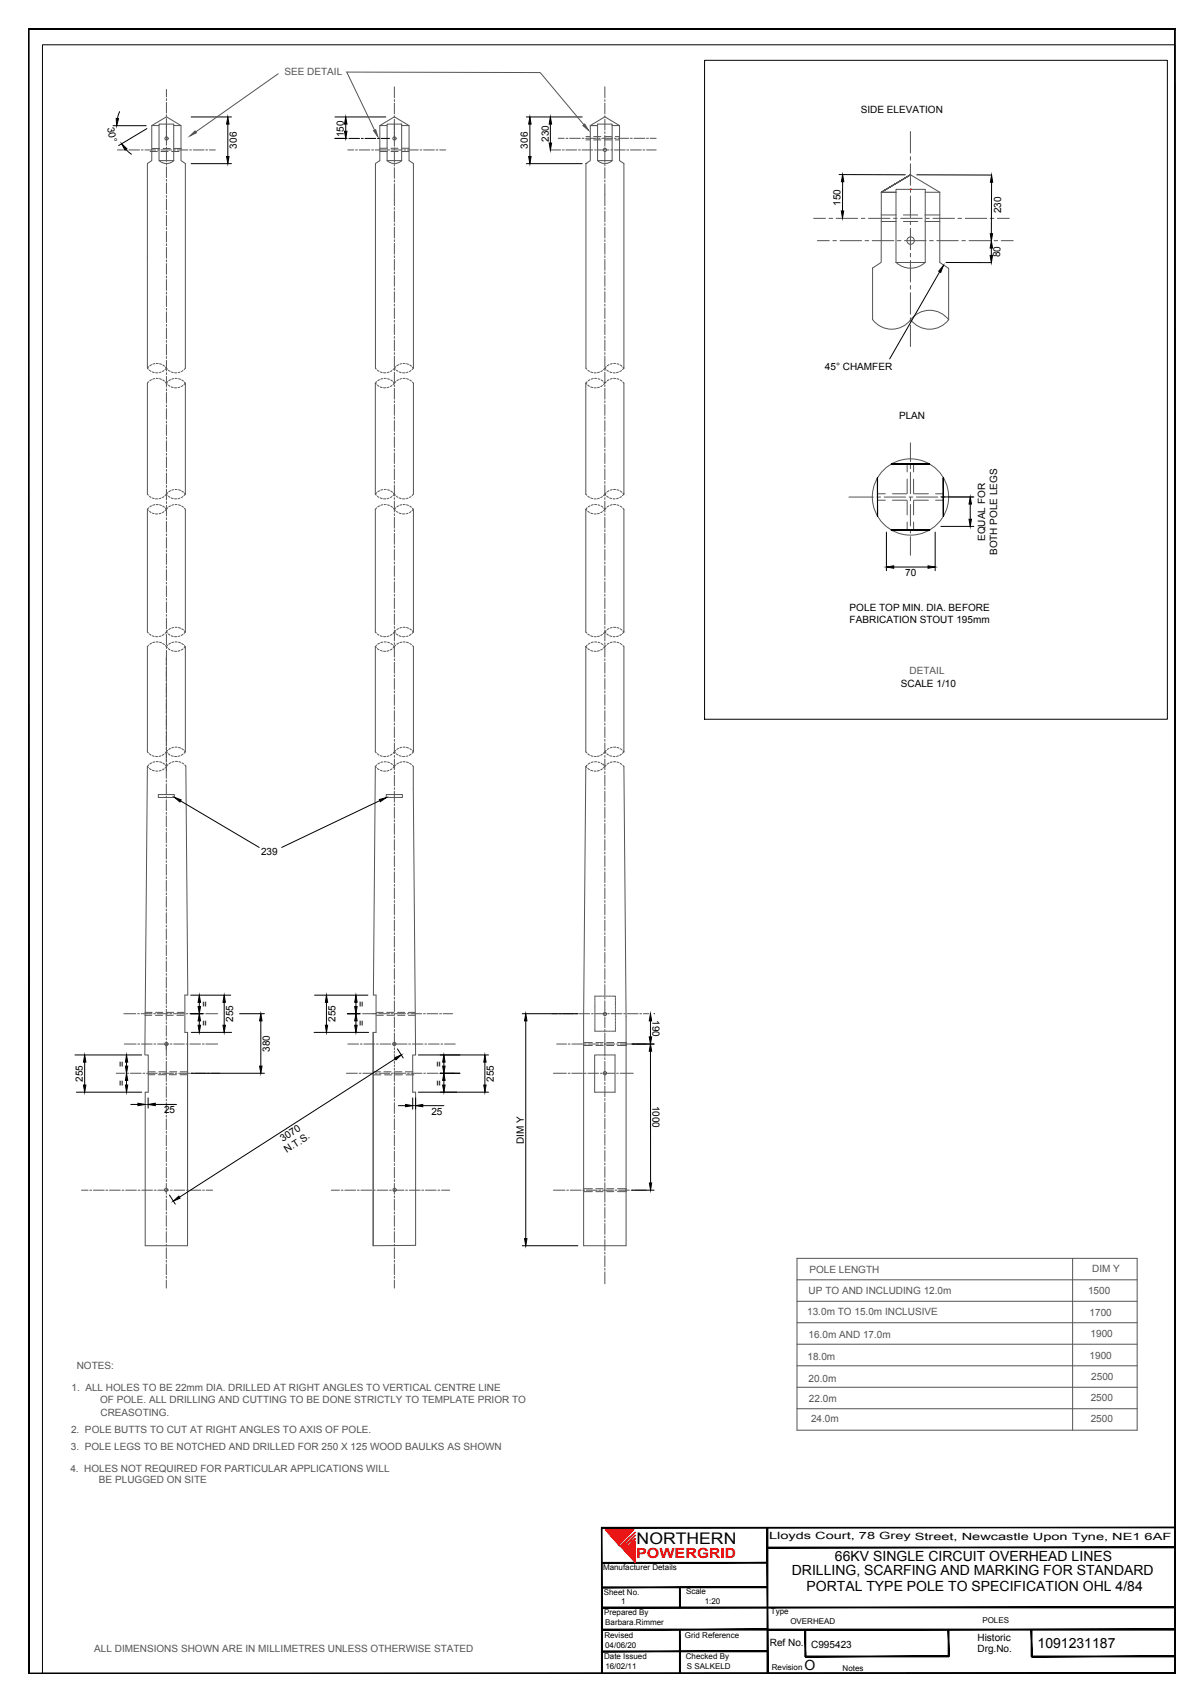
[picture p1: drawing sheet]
<svg xmlns="http://www.w3.org/2000/svg" width="420mm" height="594mm" viewBox="0 0 420 594" stroke-linecap="round" stroke-linejoin="round" font-family="sans-serif">
<defs><g id="words">
<text font-size="5.6" x="222.2" y="538.9">NORTHERN</text>
<text font-size="4.9" fill="#f00" x="222" y="543.8">POWERGRID</text>
<g font-size="4.9">
<text x="291.4" y="544.8">66KV SINGLE CIRCUIT OVERHEAD LINES</text>
<text x="276.3" y="549.7">DRILLING, SCARFING AND MARKING FOR STANDARD</text>
<text x="281.4" y="555.2">PORTAL TYPE POLE TO SPECIFICATION OHL 4/84</text>
<text x="362.1" y="575.1">1091231187</text>
<text x="280.7" y="582.9">O</text>
</g>
<g font-size="3.5" fill="#545454">
<text x="99.3" y="26">SEE DETAIL</text>
<text x="317.4" y="235.2">DETAIL</text>
<text x="282.4" y="444.3">POLE LENGTH</text>
<text x="381.1" y="444">DIM Y</text>
<text x="282.2" y="451.6">UP TO AND INCLUDING 12.0m</text>
<text x="379.7" y="451.6">1500</text>
<text x="281.7" y="459.2">13.0m TO 15.0m INCLUSIVE</text>
<text x="380.2" y="459.3">1700</text>
<text x="282.2" y="467">16.0m AND 17.0m</text>
<text x="380.6" y="466.7">1900</text>
<text x="26.8" y="477.8">NOTES:</text>
<text x="281.8" y="474.7">18.0m</text>
<text x="380.2" y="474.2">1900</text>
<text x="24.9" y="485.4">1. ALL HOLES TO BE 22mm DIA. DRILLED AT RIGHT ANGLES TO VERTICAL CENTRE LINE</text>
<text x="282.2" y="482.2">20.0m</text>
<text x="380.8" y="481.6">2500</text>
<text x="34.9" y="489.8">OF POLE. ALL DRILLING AND CUTTING TO BE DONE STRICTLY TO TEMPLATE PRIOR TO</text>
<text x="282.3" y="489.3">22.0m</text>
<text x="380.6" y="489.1">2500</text>
<text x="35.1" y="494.4">CREASOTING.</text>
<text x="283" y="496.5">24.0m</text>
<text x="380.6" y="496.2">2500</text>
<text x="24.8" y="500.2">2. POLE BUTTS TO CUT AT RIGHT ANGLES TO AXIS OF POLE.</text>
<text x="24.7" y="506.2">3. POLE LEGS TO BE NOTCHED AND DRILLED FOR 250 X 125 WOOD BAULKS AS SHOWN</text>
<text x="24.6" y="513.9">4. HOLES NOT REQUIRED FOR PARTICULAR APPLICATIONS WILL</text>
<text x="34.5" y="517.7">BE PLUGGED ON SITE</text>
<text x="32.9" y="576.6">ALL DIMENSIONS SHOWN ARE IN MILLIMETRES UNLESS OTHERWISE STATED</text>
</g>
<g font-size="3.5">
<text x="300.4" y="39.4">SIDE ELEVATION</text>
<text x="37.4" y="44.6" transform="rotate(78 37.4 44.6)">30°</text>
<text x="120" y="48" transform="rotate(-90 120 48)">150</text>
<text x="82.6" y="51.9" transform="rotate(-90 82.6 51.9)">306</text>
<text x="184.2" y="51.9" transform="rotate(-90 184.2 51.9)">306</text>
<text x="191.6" y="49.5" transform="rotate(-90 191.6 49.5)">230</text>
<text x="293.3" y="71.9" transform="rotate(-90 293.3 71.9)">150</text>
<text x="349.3" y="74.5" transform="rotate(-90 349.3 74.5)">230</text>
<text x="349.1" y="89.8" transform="rotate(-89 349.1 89.8)">80</text>
<text x="287.9" y="129.3">45° CHAMFER</text>
<text x="313.7" y="146.4">PLAN</text>
<text x="343.7" y="188.8" transform="rotate(-90 343.7 188.8)">EQUAL FOR</text>
<text x="347.9" y="193.8" transform="rotate(-90 347.9 193.8)">BOTH POLE LEGS</text>
<text x="315.9" y="201.1">70</text>
<text x="296.5" y="213.3">POLE TOP MIN. DIA. BEFORE</text>
<text x="296.5" y="217.4">FABRICATION STOUT 195mm</text>
<text x="314.4" y="239.7">SCALE 1/10</text>
<text x="91.1" y="298.3">239</text>
<text x="72.7" y="351.6" transform="rotate(-90 72.7 351.6)">=</text>
<text x="127.3" y="351.6" transform="rotate(-90 127.3 351.6)">=</text>
<text x="72.7" y="358.1" transform="rotate(-90 72.7 358.1)">=</text>
<text x="81.4" y="356.7" transform="rotate(-90 81.4 356.7)">255</text>
<text x="117.1" y="356.7" transform="rotate(-90 117.1 356.7)">255</text>
<text x="127.3" y="358.1" transform="rotate(-90 127.3 358.1)">=</text>
<text x="227.7" y="356.1" transform="rotate(90 227.7 356.1)">190</text>
<text x="94.1" y="367.1" transform="rotate(-90 94.1 367.1)">380</text>
<text x="28.9" y="377.6" transform="rotate(-90 28.9 377.6)">255</text>
<text x="43.6" y="372.5" transform="rotate(-90 43.6 372.5)">=</text>
<text x="154.3" y="372.5" transform="rotate(-90 154.3 372.5)">=</text>
<text x="172.3" y="377.6" transform="rotate(-90 172.3 377.6)">255</text>
<text x="43.6" y="378.9" transform="rotate(-90 43.6 378.9)">=</text>
<text x="154.3" y="378.9" transform="rotate(-90 154.3 378.9)">=</text>
<text x="57.2" y="388.6">25</text>
<text x="150.5" y="389.1">25</text>
<text x="227.7" y="385.9" transform="rotate(90 227.7 385.9)">1000</text>
<text x="98.7" y="398.5" transform="rotate(-33 98.7 398.5)">3070</text>
<text x="182.8" y="399.3" transform="rotate(-90 182.8 399.3)">DIM Y</text>
<text x="100.1" y="402.6" transform="rotate(-33 100.1 402.6)">N.T.S.</text>
<text x="268.4" y="537.2">Lloyds Court, 78 Grey Street, Newcastle Upon Tyne, NE1 6AF</text>
<text x="268.6" y="574.7">Ref No.</text>
<text x="283.1" y="575.1">C995423</text>
<text x="341.1" y="572.9">Historic</text>
<text x="341.1" y="576.5">Drg.No.</text>
</g>
<g font-size="2.8">
<text x="210.4" y="548">Manufacturer Details</text>
<text x="210.7" y="556.7">Sheet No.</text>
<text x="239.4" y="556.4">Scale</text>
<text x="210.8" y="563.6">Prepared By</text>
<text x="216.7" y="559.9">1</text>
<text x="246" y="559.8">1:20</text>
<text x="269" y="563.3">Type</text>
<text x="211.2" y="567.1">Barbara.Rimmer</text>
<text x="275.8" y="566.8">OVERHEAD</text>
<text x="342.8" y="566.5">POLES</text>
<text x="210.9" y="571.8">Revised</text>
<text x="211.2" y="575.1">04/06/20</text>
<text x="239" y="571.8">Grid Reference</text>
<text x="210.8" y="579.2">Date Issued</text>
<text x="239.4" y="579.1">Checked By</text>
<text x="211.2" y="582.6">16/02/11</text>
<text x="239.7" y="582.6">S SALKELD</text>
<text x="269.3" y="583.1">Revision</text>
<text x="294" y="583.1">Notes</text>
</g>
</g></defs>
<!-- layer: ONE -->
<g fill="none" stroke="#545454" stroke-width=".35">
<path d="M58.1 31.2v2.6M58.1 34.5v.6M58.1 35.7v3.8M137.6 30.3v3.8M137.6 34.8v.6M137.6 36v3.8M211.1 30.3v3.8M211.1 34.8v.6M211.1 36v3.8M41 52.3h2.1M43.7 52.3h.6M45 52.3h3.7"/>
<path d="M49.3 52.3h.7M50.6 52.3h3.7M52.4 52.9h2.5M53 43.8l5.1-3 5.1 3h-2.6v-.5h-5.1v.5zM53 43.8v12.3l-1.6 1v71.4M53.1 51.8h2.6M54.9 52.3h.7M55.5 43.8v12.3h5.1M55.5 56.1a3.7 3.7 0 0 0 5.2 0M56.2 52.9h2.5M56.2 52.3h3.7M56.9 51.8h2.5"/>
<path d="M58.1 40.1v.6M58.1 41.4v9.3M58.1 51.4v.6M58.1 52.6v3.8M58.1 57v.6M58.1 58.2v3.8M59.9 52.9h2.6M60.6 52.3h.6M60.6 43.8v12.3M60.7 51.8h2.6M61.8 52.3h3.8M63.2 43.8v12.3l1.5 1v71.4l-.3 .4"/>
<path d="M66.2 52.3h.6M67.4 52.3h3.8M71.8 52.3h.6M73.1 52.3h2M121.4 52.3h2M124.1 52.3h.6M125.3 52.3h3.8M129.7 52.3h.6M130.9 52.3h3.8M132.5 43.8l5.1-3 5.1 3h-2.5v-.5h-5.1v.5zM132.5 43.8v12.3l-1.5 1v71.4l.3 .4M132.5 51.7h2.6"/>
<path d="M132.6 52.9h2.6M135.1 56.1h5.1M135.1 43.8v12.3M135.1 56.1a3.7 3.7 0 0 0 5.1 0M135.3 52.3h.7M136.4 51.7h2.5M136.4 52.9h2.5M136.6 52.3h3.7M137.6 40.4v.6M137.6 41.6v9.4M137.6 51.6v.7M137.6 52.9v3.8"/>
<path d="M137.6 57.2v.7M137.6 58.5v3.7M140.1 51.7h2.6M140.2 52.9h2.5M140.2 43.8v12.3M141 52.3h.6M142.2 52.3h3.8M142.7 43.8v12.3l1.6 1v71.4M146.6 52.3h.6M147.8 52.3h3.8M152.2 52.3h.6M153.5 52.3h2"/>
<path d="M192.3 52.3h3.3M194.8 48.3h2.1M196.3 52.3h.6M197.5 52.3h3.8M197.5 48.3h.7M198.8 48.3h3.7M201.9 52.3h.6M203.1 52.3h3.8M203.2 48.3h.6M204.4 48.3h3.8M204.5 48.8h1.5M204.5 47.7h1.5"/>
<path d="M207.2 48.8h2.5M207.2 47.7h2.5M207.5 52.3h.6M208.5 43.8v12.3M208.5 56.1a3.7 3.7 0 0 0 5.1 0M208.7 52.3h3.8M208.8 48.3h.6M210 48.3h3.8M210.9 48.8h2.5M210.9 47.7h2.5M211.1 40.8l5.1 3h-2.6M211.1 40.4v.6"/>
<path d="M211.1 41.6v3.8M211.1 46v.6M211.1 47.3v3.7M211.1 51.6v.7M211.1 52.9v3.7M211.1 57.2v.7M211.1 58.5v3.7M213.1 52.3h.6M213.6 43.8v-.5h-5.1v.5h-2.5v12.3l-1.5 1v71.4l.3 .4M213.6 43.8v12.3h-5.1M214.4 52.3h3.7M214.4 48.3h.6"/>
<path d="M214.7 48.8h1.5M214.7 47.7h1.5M215.6 48.3h3.8M216.2 43.8v12.3l1.5 1v71.4M218.7 52.3h.7M220 52.3h3.8M220 48.3h.6M221.3 48.3h3.7M224.4 52.3h.6M225.6 52.3h3.4M225.6 48.3h.7M226.9 48.3h2.1"/>
<path d="M317.7 45.9v7.5M317.7 54.7v1.2M317.7 57.2v7.5M58.1 62.6v.6M58.1 63.9v3.7M58.1 68.3v.5M58.1 69.5v3.8M58.1 73.8v.7M58.1 75.1v3.8M58.1 79.5v.6M137.6 62.9v.6M137.6 64.1v7.7"/>
<path d="M137.6 72.4v.7M137.6 73.7v3.7M137.6 78.1v.6M137.6 79.3v3.8M211.1 62.9v.6M211.1 64.1v7.7M211.1 72.4v.7M211.1 73.7v3.7M211.1 78.1v.6M211.1 79.3v3.8M283.9 76.2h4.2M289.3 76.2h1.3"/>
<path d="M291.8 76.2h7.5M300.6 76.2h1.2M303.1 76.2h7.5M307.5 77.3h5.3M307.5 75h5.3M311.8 76.2h1.3M312.7 67.1v-1h10.2v1h5.1M312.7 67.1h-5.1l-.1 24.5-3.1 2M312.7 67.1v24.5M314.3 76.2h7.5M315.3 77.3h5M315.3 75h5"/>
<path d="M317.7 65.9v1.3M317.7 68.4v7.5M317.7 77.2v1.2M317.7 79.7v7.5M317.8 61l10.2 6.1M322.7 77.3h5.3M322.7 75h5.3M322.9 67.1v24.5M323.1 76.2h1.2M325.6 76.2h7.5M328 67.1v24.5l3 2.1v17.9M334.3 76.2h1.3"/>
<path d="M336.8 76.2h7.5M345.6 76.2h1.2M348.1 76.2h4.1M58.1 80.7v3.8M58.1 85.1v.6M58.1 86.4v3.7M58.1 90.7v.7M58.1 92v3.7M58.1 96.4v.6M58.1 97.6v3.8M137.6 83.7v.6M137.6 84.9v3.8"/>
<path d="M137.6 89.3v.6M137.6 90.6v3.7M137.6 94.9v.7M137.6 96.2v3.7M211.1 83.7v.6M211.1 84.9v3.8M211.1 89.3v.6M211.1 90.6v3.7M211.1 94.9v.7M211.1 96.2v3.7M285.2 84h4.2M290.7 84h1.2"/>
<path d="M293.2 84h7.5M301.9 84h1.2M304.4 84h7.5M304.5 93.7v17.9M312.7 91.6h10.2M312.7 91.6a7.4 7.4 0 0 0 10.2 0M313.1 84h1.3M315.6 84h7.6M317.7 88.4v1.3M317.7 90.9v7.5M317.7 99.7v1.2M324.4 84h1.3"/>
<path d="M326.9 84h7.5M335.7 84h1.2M338.2 84h7.5M346.9 84h1.2M349.4 84h4.2M58.1 102v.6M58.1 103.2v3.8M58.1 107.6v.6M58.1 108.9v3.7M58.1 113.3v.5M58.1 114.5v3.8M58.1 118.8v.7"/>
<path d="M137.6 100.6v.6M137.6 101.8v3.8M137.6 106.2v.6M137.6 107.5v3.7M137.6 111.8v.7M137.6 113.1v3.7M137.6 117.4v.7M137.6 118.7v3.7M211.1 100.6v.6M211.1 101.8v3.8M211.1 106.2v.6M211.1 107.5v3.7"/>
<path d="M211.1 111.8v.7M211.1 113.1v3.7M211.1 117.4v.7M211.1 118.7v3.7M304.6 111.6a8.3 8.3 0 0 0 13.2 0M317.7 102.2v7.5M317.7 110.9v1.3M317.7 113.4v7.6M317.8 111.6a8.3 8.3 0 0 1 13.2 0M317.8 111.6a8.3 8.3 0 0 0 13.2 0M51.7 133.4l-.3 .3v38.8l.4 .4M51.8 128.2l-.4 .3 .4 .4"/>
<path d="M51.9 128h.1M51.9 133.2v.1M52.1 129.2l.1 .1M52.3 129.3l.4 .3M52.7 132.6l-.4 .3M52.7 127.4l-.4 .3M52.8 132.6h.1M52.9 127.3l-.1 .1M53.2 129.9h.1M53.3 129.9l.5 .2M53.8 127l-.5 .1M53.8 132.2l-.5 .1"/>
<path d="M53.9 126.9h.1M53.9 132.1h.1M54.3 130.1h.1M54.5 126.9h.5M54.5 132.1h.5M54.5 130.1h.5M55.1 132.1h.1M55.2 126.9h.1M55.5 130.1h.1M55.7 127l.5 .1M55.7 132.2l.5 .1M56.2 129.9l-.5 .1"/>
<path d="M56.3 127.1v.1M56.3 132.4h.1M56.6 129.7h.1M56.8 132.6l.4 .3M56.8 127.4l.4 .3M57.2 129.3l-.4 .3M57.3 127.8h.1M57.3 133h.1M57.7 129h-.1M57.7 128.2l.4 .3M57.7 133.4l.3 .3M58 133.7l.4 .4"/>
<path d="M58.1 120.1v3.8M58.1 124.5v.6M58.1 125.7v3.8M58.1 130.1v.6M58.1 131.4v3.7M58.1 135.7v.7M58.1 137v3.7M58.1 128.5l.3 .4M58.1 128.5l-.4 .4M58.4 133.4l-.4 .3M58.5 133.2v.1M58.8 129.2v.1"/>
<path d="M58.8 134.4v.1M58.9 129.3l.5 .3M58.9 134.5l.4 .3M59.3 132.6l-.4 .3M59.4 132.6h.1M59.8 129.9h.1M59.8 135.1h.1M59.9 135.1l.6 .2M60 129.9l.5 .2M60.4 132.2l-.5 .1M60.6 132.1h.1M60.9 135.4h.1"/>
<path d="M61 130.1h.1M61.1 130.1h.5M61.1 135.4h.5M61.1 132.1h.5M61.8 132.1h.1M62.1 135.3h.1M62.2 130.1h-.1M62.3 132.2l.5 .1M62.8 135.1l-.5 .2M62.8 129.9l-.5 .1M62.9 132.4h.1M63.2 129.7h.1"/>
<path d="M63.3 134.9h-.1M63.4 132.6l.4 .3M63.8 129.3l-.3 .3M63.8 134.5l-.4 .3M64 133h.1M64.3 129h.1M64.3 134.2l-.1 .1M64.3 133.4l.4 .3-.4 .4M64.7 133.7v38.8M131 133.7v38.8M131 133.7l.3 .4M131.3 133.4l-.3 .3"/>
<path d="M131.4 133.2v.1M131.7 129.2v.1M131.7 134.4v.1M131.8 134.5l.4 .3M131.9 129.3l.4 .3M132.2 132.6l-.4 .3M132.4 132.6h.1M132.7 129.9h.1M132.7 135.1h.1M132.9 135.1l.5 .2M132.9 129.9l.5 .2M133.3 132.2l-.4 .1"/>
<path d="M133.5 132.1h.1M133.9 130.1h.1M133.9 135.4h.1M134.1 130.1h.5M134.1 135.4h.5M134.1 132.1h.4M134.7 132.1h.1M135 135.3h.1M135.1 130.1h.1M135.3 132.2l.4 .1M135.7 135.1l-.4 .2M135.8 129.9l-.5 .1"/>
<path d="M135.8 132.4h.1M136.2 129.7h.1M136.2 134.9h.1M136.4 132.6l.4 .3M136.8 129.3l-.4 .3M136.8 134.5l-.4 .3M136.9 133h.1M137.2 129h.1M137.2 134.2v.1M137.3 133.4l.3 .3-.3 .4M137.6 123.1v.6M137.6 124.3v3.8"/>
<path d="M137.6 128.7v.6M137.6 129.9v3.8l.4-.3M137.6 134.3v.6M137.6 135.6v3.7M137.6 139.9v.7M137.6 128.5l-.3 .4M138 128.2l-.4 .3 .4 .4M138.1 128h-.1M138.1 133.2l-.1 .1M138.3 129.2l.1 .1M138.5 129.3l.4 .3M138.9 127.4l-.4 .3"/>
<path d="M138.9 132.6l-.4 .3M139 132.6h.1M139.1 127.3l-.1 .1M139.4 129.9h.1M139.5 129.9l.5 .2M140 127l-.5 .1M140 132.2l-.5 .1M140.1 132.1h.1M140.2 126.9h.1M140.5 130.1h.1M140.7 132.1h.5M140.7 126.9h.5"/>
<path d="M140.7 130.1h.5M141.4 126.9h.1M141.4 132.1h.1M141.7 130.1h.1M141.9 132.2l.5 .1M141.9 127l.5 .1M142.4 129.9l-.5 .1M142.5 127.1v.1M142.5 132.4h.1M142.8 129.7h.1M143 127.4l.4 .3M143 132.6l.4 .3"/>
<path d="M143.4 129.3l-.4 .3M143.5 133h.1M143.6 127.8h.1M143.8 129h.1M143.9 133.4l.4 .3v38.8l-.4 .4M143.9 128.2l.4 .3M144.3 128.5l-.4 .4M204.4 133.7v38.8l.4 .4M204.4 133.7l.4 .4M204.8 133.4l-.4 .3M204.9 133.2v.1M205.1 129.2l.1 .1"/>
<path d="M205.1 134.4l.1 .1M205.3 134.5l.4 .3M205.3 129.3l.4 .3M205.7 132.6l-.4 .3M205.8 132.6h.1M206.2 129.9h.1M206.2 135.1h.1M206.3 129.9l.5 .2M206.3 135.1l.5 .2M206.8 132.2l-.5 .1M207 132.1h.1M207.3 130.1h.1"/>
<path d="M207.3 135.4h.1M207.5 130.1h.5M207.5 135.4h.5M207.5 132.1h.5M208.2 132.1h.1M208.5 135.3h.1M208.6 130.1h-.1M208.7 132.2l.5 .1M209.2 135.1l-.5 .2M209.2 129.9l-.5 .1M209.3 132.4h.1M209.6 129.7h.1"/>
<path d="M209.7 134.9h-.1M209.8 132.6l.4 .3M210.2 129.3l-.4 .3M210.2 134.5l-.4 .3M210.4 133h.1M210.7 129h-.1M210.7 134.2l-.1 .1M210.7 133.4l.4 .3-.4 .4M211.1 123.1v.6M211.1 124.3v3.8M211.1 128.7v.6M211.1 129.9v3.8l.3-.3"/>
<path d="M211.1 134.3v.6M211.1 135.6v3.7M211.1 139.9v.7M211.1 128.5l-.3 .4M211.4 128.2l-.3 .3 .3 .4M211.5 128h.1M211.5 133.2v.1M211.8 129.2v.1M211.9 129.3l.4 .3M212.3 127.4l-.4 .3M212.3 132.6l-.4 .3M212.5 132.6h.1"/>
<path d="M212.5 127.3v.1M212.8 129.9h.1M213 129.9l.4 .2M213.4 127l-.4 .1M213.4 132.2l-.4 .1M213.6 132.1h.1M213.6 126.9h.1M214 130.1h.1M214.1 132.1h.5M214.2 126.9h.4M214.2 130.1h.5M214.8 132.1h.1"/>
<path d="M214.8 126.9h.1M215.2 130.1h-.1M215.3 132.2l.5 .1M215.3 127l.5 .1M215.8 129.9l-.5 .1M215.9 127.1l.1 .1M215.9 132.4h.1M216.3 129.7h.1M216.5 127.4l.4 .3M216.5 132.6l.3 .3M216.9 129.3l-.4 .3M217 127.8h.1"/>
<path d="M217 133h.1M217.3 129h.1M217.4 133.4l.3 .3v38.8M217.4 128.2l.3 .3M217.7 128.5l-.3 .4M58.1 141.4v.6M58.1 142.6v3.8M58.1 147v.6M58.1 148.2v3.8M58.1 152.6v.7M58.1 153.9v3.7M58.1 158.3v.5"/>
<path d="M58.1 159.5v3.8M137.6 141.2v3.8M137.6 145.6v.6M137.6 146.8v3.8M137.6 151.2v.6M137.6 152.5v3.7M137.6 156.8v.7M137.6 158.1v3.7M211.1 141.2v3.8M211.1 145.6v.6M211.1 146.8v3.8M211.1 151.2v.6"/>
<path d="M211.1 152.5v3.7M211.1 156.8v.7M211.1 158.1v3.7M51.4 177.8v42.8l.4 .4M51.4 177.8l.4 .3M51.7 177.4l-.3 .4M51.9 177.3h.1M52.1 173.2h.1M52.1 178.4l.1 .1M52.3 173.3l.4 .3M52.3 178.6l.4 .3M52.7 176.7l-.4 .2"/>
<path d="M52.8 176.6h.1M53.1 173.8h.1M53.1 179.1h.1M53.3 173.9l.5 .1M53.3 179.2l.5 .1M53.8 176.2l-.5 .2M53.9 176.2h.1M54.3 174.1h.1M54.3 179.4h.1M54.5 174.1h.5M54.5 179.4h.5M54.5 176.1h.5"/>
<path d="M55.1 176.1h.1M55.5 174.1h.1M55.5 179.3h.1M55.7 176.2l.5 .2M56.2 173.9l-.5 .1M56.2 179.2l-.5 .1M56.3 176.4h.1M56.6 173.7h.1M56.7 178.9l-.1 .1M56.8 176.7l.4 .2M57.2 173.3l-.4 .3M57.2 178.6l-.4 .3"/>
<path d="M57.3 177l.1 .1M57.6 172.9v.1M57.6 178.2v.1M57.7 177.4l.3 .4-.3 .3M58 172.5l-.3 .4M58.1 163.9v.6M58.1 165.1v3.8M58.1 169.5v.6M58.1 170.7v3.8M58.1 175.1v.6M58.1 176.4v3.7M58.4 172.1l-.4 .4 .4 .4"/>
<path d="M58.4 177.4l-.4 .4M58.5 172h.1M58.5 177.3h.1M58.8 173.2h.1M58.9 173.3l.4 .3M59.3 171.4l-.4 .3M59.3 176.7l-.4 .2M59.4 176.6h.1M59.5 171.3h-.1M59.8 173.8h.1M59.9 173.9l.6 .1M60.4 171l-.5 .1"/>
<path d="M60.4 176.2l-.5 .2M60.6 170.9h.1M60.6 176.2h.1M60.9 174.1h.1M61.1 170.9h.5M61.1 174.1h.5M61.1 176.1h.5M61.8 170.9h.1M61.8 176.1h.1M62.1 174.1h.1M62.3 171l.5 .1M62.3 176.2l.5 .2"/>
<path d="M62.8 173.9l-.5 .1M62.9 171.1l.1 .1M62.9 176.4h.1M63.2 173.7h.1M63.4 171.4l.4 .3M63.4 176.7l.4 .2M63.8 173.3l-.4 .3M64 171.8h.1M64 177v.1M64.3 172.9l-.1 .1M64.3 177.4l.4 .4v42.8M64.3 172.1l.4 .4"/>
<path d="M64.7 172.5l-.4 .4M131.3 172.1l-.3 .4 .3 .4M131.3 177.4l-.3 .4v42.8l.3 .4M131.4 172h.1M131.4 177.3h.1M131.7 173.2h.1M131.8 173.3l.4 .3M132.2 171.4l-.4 .3M132.2 176.7l-.4 .2M132.4 176.6h.1M132.4 171.3h.1M132.7 173.8h.1"/>
<path d="M132.9 173.9l.5 .1M133.3 171l-.4 .1M133.3 176.2l-.4 .2M133.5 170.9h.1M133.5 176.2h.1M133.9 174.1h.1M134.1 170.9h.4M134.1 174.1h.5M134.1 176.1h.4M134.7 170.9h.1M134.7 176.1h.1M135 174.1h.1"/>
<path d="M135.3 171l.4 .1M135.3 176.2l.4 .2M135.7 173.9l-.4 .1M135.8 176.4h.1M135.8 171.1l.1 .1M136.2 173.7h.1M136.4 171.4l.4 .3M136.4 176.7l.4 .2M136.8 173.3l-.4 .3M136.9 171.8h.1M136.9 177v.1M137.2 172.9v.1"/>
<path d="M137.3 172.1l.3 .4M137.3 177.4l.3 .4M137.6 162.4v.7M137.6 163.7v3.7M137.6 168.1v.6M137.6 169.3v3.8M137.6 173.7v.6M137.6 174.9v3.8M137.6 179.3v.6M137.6 172.5l.4 .4M137.6 172.5l-.3 .4M137.6 177.8l.4 .3"/>
<path d="M138 177.4l-.4 .4M138.1 177.3h-.1M138.3 173.2h.1M138.3 178.4v.1M138.5 173.3l.4 .3M138.5 178.6l.4 .3M138.9 176.7l-.4 .2M139 176.6h.1M139.3 173.8h.1M139.3 179.1h.1M139.5 173.9l.5 .1M139.5 179.2l.5 .1"/>
<path d="M140 176.2l-.5 .2M140.1 176.2h.1M140.5 174.1h.1M140.5 179.4h.1M140.7 174.1h.5M140.7 179.4h.5M140.7 176.1h.5M141.4 176.1h.1M141.7 174.1h.1M141.7 179.3h.1M141.9 176.2l.5 .2M142.4 173.9l-.5 .1"/>
<path d="M142.4 179.2l-.5 .1M142.5 176.4h.1M142.8 173.7h.1M142.9 178.9l-.1 .1M143 176.7l.4 .2M143.4 173.3l-.4 .3M143.4 178.6l-.4 .3M143.5 177l.1 .1M143.8 172.9v.1M143.8 178.2v.1M143.9 177.4l.4 .4-.4 .3M144.3 177.8v42.8"/>
<path d="M204.4 177.8v42.8l.4 .4M204.4 177.8l.4 .3M204.8 177.4l-.4 .4M204.9 177.3h.1M205.1 173.2h.1M205.1 178.4l.1 .1M205.3 173.3l.4 .3M205.3 178.6l.4 .3M205.7 176.7l-.4 .2M205.8 176.6h.1M206.2 173.8h.1M206.2 179.1h.1"/>
<path d="M206.3 173.9l.5 .1M206.3 179.2l.5 .1M206.8 176.2l-.5 .2M207 176.2h.1M207.3 174.1h.1M207.3 179.4h.1M207.5 174.1h.5M207.5 179.4h.5M207.5 176.1h.5M208.2 176.1h.1M208.5 174.1h.1M208.5 179.3h.1"/>
<path d="M208.7 176.2l.5 .2M209.2 173.9l-.5 .1M209.2 179.2l-.5 .1M209.3 176.4h.1M209.6 173.7h.1M209.7 178.9l-.1 .1M209.8 176.7l.4 .2M210.2 173.3l-.4 .3M210.2 178.6l-.4 .3M210.4 177v.1M210.7 172.9l-.1 .1M210.7 178.2l-.1 .1"/>
<path d="M210.7 177.4l.4 .4-.4 .3M211.1 162.4v.7M211.1 163.7v3.7M211.1 168.1v.6M211.1 169.3v3.8M211.1 173.7v.6M211.1 174.9v3.8M211.1 179.3v.6M211.1 172.5l-.4 .4M211.4 172.1l-.3 .4 .3 .4M211.4 177.4l-.3 .4M211.5 172h.1"/>
<path d="M211.5 177.3h.1M211.8 173.2h.1M211.9 173.3l.4 .3M212.3 171.4l-.4 .3M212.3 176.7l-.4 .2M212.5 176.6h.1M212.5 171.3h.1M212.8 173.8h.1M213 173.9l.4 .1M213.4 171l-.4 .1M213.4 176.2l-.4 .2M213.6 170.9h.1"/>
<path d="M213.6 176.2h.1M214 174.1h.1M214.1 170.9h.5M214.1 174.1h.5M214.1 176.1h.5M214.8 170.9h.1M214.8 176.1h.1M215.1 174.1h.1M215.3 171l.5 .1M215.3 176.2l.5 .2M215.8 173.9l-.5 .1M215.9 176.4h.1"/>
<path d="M215.9 171.1l.1 .1M216.3 173.7h.1M216.5 171.4l.3 .3M216.5 176.7l.3 .2M216.9 173.3l-.4 .3M217 171.8h.1M217 177v.1M217.3 172.9v.1M217.4 177.4l.3 .4v42.8M217.4 172.1l.3 .4M217.7 172.5l-.3 .4M306.2 174.6h2.7"/>
<path d="M306.2 172.4h2.7M311.4 174.6h5M311.4 172.4h5M316.6 161.9v2.8M316.6 167.2v5M316.6 174.7v5M318.8 161.9v2.8M318.8 167.2v5M318.8 174.7v5M318.9 174.6h5.1M318.9 172.4h5.1M326.5 174.6h2.7"/>
<path d="M326.5 172.4h2.7M58.1 180.7v.7M58.1 182v3.7M58.1 186.4v.6M58.1 187.6v3.8M58.1 192v.6M58.1 193.2v3.8M58.1 197.6v.7M58.1 198.9v3.7M137.6 180.6v3.7M137.6 184.9v.7M137.6 186.2v3.8"/>
<path d="M137.6 190.6v.6M137.6 191.8v3.8M137.6 196.2v.6M137.6 197.5v3.7M211.1 180.6v3.7M211.1 184.9v.7M211.1 186.2v3.8M211.1 190.6v.6M211.1 191.8v3.8M211.1 196.2v.6M211.1 197.5v3.7M316.6 182.2v2.8"/>
<path d="M318.8 182.2v2.8M58.1 203.3v.5M58.1 204.5v3.8M58.1 208.9v.6M58.1 210.1v3.8M58.1 214.5v.6M58.1 215.7v3.8M59.3 219.5l-.4 .3M59.4 219.4h.1M60.4 219l-.5 .2M60.6 219h.1M61.1 219h.5"/>
<path d="M61.8 219h.1M62.3 219l.5 .2M62.9 219.3h.1M63.4 219.5l.4 .3M64 219.9h.1M137.6 201.8v.7M137.6 203.1v3.7M137.6 207.4v.7M137.6 208.7v3.7M137.6 213.1v.6M137.6 214.3v3.8M137.6 218.7v.6"/>
<path d="M137.6 219.9v3.8M138.9 219.5l-.4 .3M139 219.4h.1M140 219l-.5 .2M140.1 219h.1M140.7 219h.5M141.4 219h.1M141.9 219l.5 .2M142.5 219.3h.1M143 219.5l.4 .3M143.5 219.9h.1M211.1 201.8v.7"/>
<path d="M211.1 203.1v3.7M211.1 207.4v.7M211.1 208.7v3.7M211.1 213.1v.6M211.1 214.3v3.8M211.1 218.7v.6M211.1 219.9v3.8M212.3 219.5l-.4 .3M212.5 219.4h.1M213.4 219l-.4 .2M213.6 219h.1M214.1 219h.5"/>
<path d="M214.8 219h.1M215.3 219l.5 .2M215.9 219.3h.1M216.5 219.5l.3 .3M217 219.9h.1M51.7 225.4l-.3 .3v36.7l.4 .4M51.9 225.2h.1M52.1 221.3h.1M52.3 221.4l.4 .3M52.7 224.6l-.4 .3M52.9 224.5l-.1 .1M53.1 221.9l.1 .1"/>
<path d="M53.3 222l.5 .1M53.8 224.2l-.5 .1M53.9 224.1h.1M54.3 222.2h.1M54.5 222.2h.5M54.5 224.1h.5M55.1 224.1h.1M55.5 222.2h.1M55.7 224.2l.5 .1M56.2 222l-.5 .1M56.3 224.3v.1M56.7 221.8h-.1"/>
<path d="M56.8 224.6l.4 .3M57.2 221.4l-.4 .3M57.3 225h.1M57.6 221.1h.1M57.7 225.4l.3 .3M58 229.5v2.8M58 232.9v.7M58 234.2v3.7M58 238.6v.6M58 239.8v3.8M58 220.6l-.3 .4M58 225.7l.4 .4"/>
<path d="M58.1 220.1v.6M58.1 221.4v3.7M58.1 225.7v.7M58.1 227v3.7M58.1 231.4v.6M58.1 232.6v3.8M58.1 237v.6M58.1 238.3v3.7M58.4 220.2l-.4 .4 .4 .4M58.4 225.4l-.4 .3M58.5 220.1h.1M58.5 225.2h.1"/>
<path d="M58.8 221.3h.1M58.8 226.4v.1M58.9 221.4l.4 .3M58.9 226.5l.4 .3M59.3 224.6l-.4 .3M59.5 224.5l-.1 .1M59.8 221.9v.1M59.8 227h.1M59.9 222l.6 .1M59.9 227.1l.6 .2M60.4 224.2l-.5 .1M60.6 224.1h.1"/>
<path d="M60.9 222.2h.1M60.9 227.3h.1M61.1 222.2h.5M61.1 227.3h.5M61.1 224.1h.5M61.8 224.1h.1M62.1 222.2h.1M62.2 227.3h-.1M62.3 224.2l.5 .1M62.8 222l-.5 .1M62.8 227.1l-.5 .1M62.9 224.3l.1 .1"/>
<path d="M63.2 226.9h.1M63.3 221.8h-.1M63.4 224.6l.4 .3M63.8 221.4l-.4 .3M63.8 226.5l-.4 .3M64 225h.1M64.3 221.1h-.1M64.3 226.2h-.1M64.3 225.4l.4 .3-.4 .4M64.3 220.2l.4 .4M64.7 225.7v36.7M64.7 220.6l-.4 .4"/>
<path d="M131 225.7v36.7l.3 .4M131 225.7l.3 .4M131.3 225.4l-.3 .3M131.4 225.2h.1M131.7 221.3h.1M131.7 226.4v.1M131.8 221.4l.4 .3M131.8 226.5l.4 .3M132.2 224.6l-.4 .3M132.4 224.5v.1M132.7 227h.1M132.7 221.9l.1 .1"/>
<path d="M132.9 222l.5 .1M132.9 227.1l.5 .2M133.3 224.2l-.4 .1M133.5 224.1h.1M133.9 222.2h.1M133.9 227.3h.1M134.1 222.2h.5M134.1 227.3h.5M134.1 224.1h.4M134.7 224.1h.1M135 222.2h.1M135.1 227.3h-.1"/>
<path d="M135.3 224.2l.4 .1M135.7 222l-.4 .1M135.7 227.1l-.4 .1M135.8 224.3l.1 .1M136.2 226.9h.1M136.2 221.8h.1M136.4 224.6l.4 .3M136.8 221.4l-.4 .3M136.8 226.5l-.4 .3M136.9 225h.1M137.2 221.1h.1M137.2 226.2h.1"/>
<path d="M137.3 225.4l.3 .3-.3 .4M137.6 224.3v.6M137.6 225.6v3.7M137.6 230v.6M137.6 231.2v3.8M137.6 235.6v.6M137.6 236.8v3.8M137.6 220.6l-.3 .4M138 220.2l-.4 .4 .4 .4M138 225.4l-.4 .3M138.1 220.1h-.1M138.1 225.2h-.1"/>
<path d="M138.3 221.3h.1M138.5 221.4l.4 .3M138.9 224.6l-.4 .3M139.1 224.5l-.1 .1M139.3 221.9l.1 .1M139.5 222l.5 .1M140 224.2l-.5 .1M140.1 224.1h.1M140.5 222.2h.1M140.7 222.2h.5M140.7 224.1h.5M141.4 224.1h.1"/>
<path d="M141.7 222.2h.1M141.9 224.2l.5 .1M142.4 222l-.5 .1M142.5 224.3v.1M142.9 221.8h-.1M143 224.6l.4 .3M143.4 221.4l-.4 .3M143.5 225h.1M143.8 221.1h.1M143.9 225.4l.4 .3v36.7M143.9 220.2l.4 .4M144.3 220.6l-.4 .4"/>
<path d="M204.4 225.7v36.7l.4 .4M204.4 225.7l.4 .4M204.8 225.4l-.4 .3M204.9 225.2h.1M205.1 221.3h.1M205.1 226.4l.1 .1M205.3 221.4l.4 .3M205.3 226.5l.4 .3M205.7 224.6l-.4 .3M205.9 224.5l-.1 .1M206.2 227h.1M206.2 221.9v.1"/>
<path d="M206.3 222l.5 .1M206.3 227.1l.5 .2M206.8 224.2l-.5 .1M207 224.1h.1M207.3 222.2h.1M207.3 227.3h.1M207.5 222.2h.5M207.5 227.3h.5M207.5 224.1h.5M208.2 224.1h.1M208.5 222.2h.1M208.6 227.3h-.1"/>
<path d="M208.7 224.2l.5 .1M209.2 222l-.5 .1M209.2 227.1l-.5 .1M209.3 224.3v.1M209.6 226.9h.1M209.7 221.8h-.1M209.8 224.6l.4 .3M210.2 221.4l-.4 .3M210.2 226.5l-.4 .3M210.4 225h.1M210.7 221.1h-.1M210.7 226.2h-.1"/>
<path d="M210.7 225.4l.4 .3-.4 .4M211.1 224.3v.6M211.1 225.6v3.7M211.1 230v.6M211.1 231.2v3.8M211.1 235.6v.6M211.1 236.8v3.8M211.1 220.6l-.4 .4M211.4 220.2l-.3 .4 .3 .4M211.4 225.4l-.3 .3M211.5 220.1h.1M211.5 225.2h.1"/>
<path d="M211.8 221.3h.1M211.9 221.4l.4 .3M212.3 224.6l-.4 .3M212.5 224.5v.1M212.8 221.9v.1M213 222l.4 .1M213.4 224.2l-.4 .1M213.6 224.1h.1M214 222.2h.1M214.1 222.2h.5M214.1 224.1h.5M214.8 224.1h.1"/>
<path d="M215.1 222.2h.1M215.3 224.2l.5 .1M215.8 222l-.5 .1M215.9 224.3l.1 .1M216.3 221.8h.1M216.5 224.6l.3 .3M216.9 221.4l-.4 .3M217 225h.1M217.3 221.1h.1M217.4 225.4l.3 .3v36.7M217.4 220.2l.3 .4M217.7 220.6l-.3 .4"/>
<path d="M58 244.2v.6M58 245.4v3.8M58 249.8v.6M58 251.1v3.7M58 255.4v.6M58 256.7v3.7M58.1 242.6v.7M58.1 243.9v3.7M58.1 248.3v.6M58.1 249.5v3.8M58.1 253.9v.6M58.1 255.1v3.8"/>
<path d="M58.1 259.5v.6M137.6 241.2v.6M137.6 242.5v3.7M137.6 246.8v.7M137.6 248.1v3.7M137.6 252.4v.7M137.6 253.7v3.7M137.6 258.1v.6M137.6 259.3v3.8M211.1 241.2v.6M211.1 242.5v3.7M211.1 246.8v.7"/>
<path d="M211.1 248.1v3.7M211.1 252.4v.7M211.1 253.7v3.7M211.1 258.1v.6M211.1 259.3v3.8M51.4 267.5l-.9 100.7M51.4 267.5l.4 .4M51.8 267.1l-.4 .4M51.9 267h.1M52.1 263.1l.1 .1M52.2 268.2v.1M52.3 263.2l.4 .3"/>
<path d="M52.3 268.4l.4 .2M52.7 266.4l-.4 .3M52.9 266.3h-.1M53.1 263.8h.1M53.2 268.9h.1M53.3 263.8l.5 .2M53.4 268.9l.4 .1M53.8 266l-.5 .1M54 265.9h.1M54.3 264h.1M54.4 269.1h.1M54.5 264h.5"/>
<path d="M54.5 265.8h.5M55 269.1l-.4 .1M55.2 265.9h.1M55.2 277.3h5.6v1.1h-5.6zM55.5 264h.1M55.5 269.1h.1M55.7 265.9l.5 .1M56.2 263.8l-.5 .2M56.2 268.9l-.4 .1M56.3 266.1h.1M56.7 263.6h-.1M56.7 268.7h.1"/>
<path d="M56.8 266.3l.4 .3M57.2 263.2l-.4 .3M57.3 268.3l-.4 .3M57.4 266.7h.1M57.6 262.9h.1M57.7 268h.1M57.8 267.1l.3 .4-.3 .4M58 261v.7M58 262.3v3.7M58 266.7v.6M58 267.9v3.8M58 272.3v.6"/>
<path d="M58 273.6v3.7M58 277.9v.7M58 279.2v3.7M58 262.4l-.3 .4M58.1 260.7v3.8M58.1 265.1v.6M58.1 266.4v2.6M58.4 262.1l-.4 .3 .4 .4M58.5 267.1l-.4 .4M58.5 261.9v.1M58.6 266.9v.1M58.8 263.1v.1"/>
<path d="M58.9 263.2l.4 .3M59.3 261.3l-.4 .3M59.4 266.3l-.4 .3M59.4 261.3h.1M59.6 266.2h.1M59.8 263.8h.1M59.9 263.8l.6 .2M60.4 260.9l-.5 .1M60.5 265.9l-.5 .1M60.6 260.8h.1M60.7 265.8h.1M60.9 264h.1"/>
<path d="M61.1 260.8h.5M61.1 264h.5M61.2 265.8h.5M61.8 260.8h.1M61.8 265.8h.1M62.1 264h.1M62.3 260.9l.5 .1M62.4 265.9l.5 .1M62.8 263.8l-.5 .2M62.9 261.1h.1M63 266l.1 .1M63.3 263.6h-.1"/>
<path d="M63.4 261.3l.4 .3M63.5 266.3l.5 .2M63.8 263.2l-.4 .3M64 261.7h.1M64.1 266.6v.1M64.3 262.9h-.1M64.3 262.1l.4 .3M64.5 267l.4 .4 .6 79.9h-1v13.1h1M64.7 262.4l-.4 .4M131 267.5l-.7 79.8h.9M131 267.5l.3 .4M131.3 267.2l-.3 .3"/>
<path d="M131.4 267v.1M131.7 263.1v.1M131.7 268.2h.1M131.8 263.2l.4 .3M131.8 268.4l.4 .2M132.2 266.4l-.4 .3M132.4 266.3v.1M132.7 268.9h.1M132.7 263.8h.1M132.9 263.8l.5 .2M132.9 268.9l.4 .2M133.3 266l-.4 .1"/>
<path d="M133.5 266h.1M133.9 264h.1M133.9 269.1v.1M134.1 264h.5M134.1 269.2h.5M134.1 265.9h.4M134.7 265.9h.1M134.8 277.3h5.6v1.1h-5.6zM135 264h.1M135.1 269.1h-.1M135.3 266l.4 .1M135.7 263.8l-.4 .2"/>
<path d="M135.7 268.9l-.4 .2M135.8 266.2h.1M136.2 268.7h.1M136.2 263.6h.1M136.4 266.4l.4 .3M136.8 263.2l-.4 .3M136.8 268.4l-.4 .2M136.9 266.8h.1M137.2 262.9h.1M137.2 268h.1M137.3 267.2l.3 .3-.3 .4M137.6 263.7v.6"/>
<path d="M137.6 264.9v3.8M137.6 269.3v.7M137.6 270.6v3.7M137.6 275v.6M137.6 276.2v3.8M137.6 262.4l-.3 .4M137.9 267.2l-.3 .3M138 262.1l-.4 .3 .4 .4M138 267.1h.1M138.1 261.9l-.1 .1M138.3 263.1v.1M138.5 263.2l.4 .3"/>
<path d="M138.9 261.3l-.4 .3M138.9 266.5l-.4 .2M139 261.3h.1M139.1 266.3l-.1 .1M139.3 263.8h.1M139.5 263.8l.5 .2M140 260.9l-.5 .1M140 266l-.5 .1M140.1 260.8h.1M140.1 266h.1M140.5 264h.1M140.7 260.8h.5"/>
<path d="M140.7 264h.5M140.7 265.9h.5M141.3 265.9h.1M141.4 260.8h.1M141.7 264h.1M141.9 260.9l.5 .1M141.9 266l.5 .1M142.4 263.8l-.5 .2M142.5 261.1h.1M142.5 266.2h.1M142.9 263.6h-.1M143 266.5l.4 .2"/>
<path d="M143 261.3l.4 .3M143.4 263.2l-.4 .3M143.5 261.7h.1M143.5 266.8h.1M143.8 262.9h.1M143.9 267.2l.3 .4 .8 100.6h-1v13h1v53.5l-14.8 .1v-74.4h1v-13M143.9 262.1l.4 .3M144.3 262.4l-.4 .4M204.4 267.5l.4 .4M204.8 267.2l-.4 .3M204.9 267v.1M205.1 263.1l.1 .1"/>
<path d="M205.1 268.2l.1 .1M205.3 263.2l.4 .3M205.3 268.4l.4 .2M205.7 266.4l-.4 .3M205.9 266.3l-.1 .1M206.2 263.8h.1M206.2 268.8v.1M206.3 263.8l.5 .2M206.3 268.9l.5 .1M206.8 266l-.5 .1M207 266h.1M207.3 264h.1"/>
<path d="M207.3 269.1h.1M207.5 264h.5M207.5 269.2h.5M207.5 265.9h.5M208.2 265.9h.1M208.5 264h.1M208.6 269.1h-.1M208.7 266l.5 .1M209.2 263.8l-.5 .2M209.2 268.9l-.5 .1M209.3 266.2h.1M209.6 268.7h.1"/>
<path d="M209.7 263.6h-.1M209.8 266.4l.4 .3M210.2 263.2l-.4 .3M210.2 268.3l-.4 .3M210.4 266.8h.1M210.7 262.9h-.1M210.7 268h-.1M210.7 267.2l.4 .3-.4 .4M211.1 263.7v.6M211.1 264.9v3.8M211.1 269.3v.7M211.1 270.6v3.7"/>
<path d="M211.1 275v.6M211.1 276.2v3.8M211.1 262.4l-.4 .4M211.4 262.1l-.3 .3 .3 .4M211.4 267.2l-.3 .3M211.5 261.9v.1M211.5 267v.1M211.8 263.1v.1M211.9 263.2l.4 .3M212.3 261.3l-.4 .3M212.3 266.4l-.4 .3M212.5 261.3h.1"/>
<path d="M212.5 266.3v.1M212.8 263.8h.1M213 263.8l.4 .2M213.4 260.9l-.4 .1M213.4 266l-.4 .1M213.6 260.8h.1M213.6 266h.1M214 264h.1M214.1 260.8h.5M214.1 264h.5M214.1 265.9h.5M214.8 260.8h.1"/>
<path d="M214.8 265.9h.1M215.1 264h.1M215.3 260.9l.5 .1M215.3 266l.5 .1M215.8 263.8l-.5 .2M215.9 261.1h.1M215.9 266.2h.1M216.3 263.6h.1M216.5 261.3l.3 .3M216.5 266.4l.3 .3M216.9 263.2l-.4 .3M217 261.7h.1"/>
<path d="M217 266.8h.1M217.3 262.9h.1M217.4 267.2l.3 .3 .8 87.2v80.1h-14.8v-80.1l.7-87.2M217.4 262.1l.3 .3M217.7 262.4l-.3 .4M58 283.6v.6M58 284.8v3.8M58 289.2v.6M58 290.4v3.8M58 294.8v.6M58 296.1v3.7M137.6 280.6v.6"/>
<path d="M137.6 281.8v3.8M137.6 286.2v.6M137.6 287.5v3.7M137.6 291.8v.7M137.6 293.1v3.7M137.6 297.4v.7M137.6 298.7v3.7M211.1 280.6v.6M211.1 281.8v3.8M211.1 286.2v.6M211.1 287.5v3.7M211.1 291.8v.7"/>
<path d="M211.1 293.1v3.7M211.1 297.4v.7M211.1 298.7v3.7M58 300.5v.5M58 301.7v3.7M58 306v.7M58 307.3v3.8M58 311.7v.6M58 312.9v3.8M58 317.3v.6M58 318.6v3.7M137.6 303.1v.6"/>
<path d="M137.6 304.3v3.8M137.6 308.7v.6M137.6 309.9v3.8M137.6 314.3v.7M137.6 315.6v3.7M137.6 320v.6M211.1 303.1v.6M211.1 304.3v3.8M211.1 308.7v.6M211.1 309.9v3.8M211.1 314.3v.7M211.1 315.6v3.7"/>
<path d="M211.1 320v.6M58 322.9v.7M58 324.2v3.7M58 328.6v.6M58 329.8v3.8M58 334.2v.6M58 335.4v3.8M58 339.8v.6M137.6 321.2v3.8M137.6 325.6v.6M137.6 326.8v3.8M137.6 331.2v.6"/>
<path d="M137.6 332.5v3.7M137.6 336.8v.7M137.6 338.1v3.7M211.1 321.2v3.8M211.1 325.6v.6M211.1 326.8v3.8M211.1 331.2v.6M211.1 332.5v3.7M211.1 336.8v.7M211.1 338.1v3.7M43.2 353.8h4.2M48 353.8h.6"/>
<path d="M49.3 353.8h3.7M50.6 354.4h2.4M50.6 353.4h2.5M53.6 353.8h.7M54.2 354.4h2.5M54.3 353.4h2.5M54.9 353.8h3.8M58 354.4h2.5M58 341.1v3.7M58 345.5v.5M58 346.7v3.7M58 351v.7"/>
<path d="M58 352.3v3.8M58 356.7v.6M58 357.9v3.8M58.1 353.4h2.5M59.3 353.8h.6M60.5 353.8h3.8M61.7 354.4h2.4M61.8 353.4h2.5M64.9 353.8h.6M66.2 353.8h3.7M70.5 353.8h.7M71.8 353.8h4.1"/>
<path d="M121.4 353.8h3.3M125.3 353.8h.6M126.5 353.8h5M131.4 354.4h2.4M131.4 353.4h2.3M132.2 353.8h3.7M135 353.4h2.5M135 354.4h2.5M136.5 353.8h.7M137.6 342.4v.7M137.6 343.7v3.7M137.6 348.1v.6"/>
<path d="M137.6 349.3v3.8M137.6 353.7v.6M137.6 355v3.7M137.6 359.3v.7M137.8 353.8h3.7M138.7 353.4h2.5M138.8 354.4h2.5M142.2 353.8h.6M142.5 353.4h2.3M142.5 354.4h2.4M143.4 353.8h3.8M147.8 353.8h.6"/>
<path d="M149.1 353.8h3.7M153.4 353.8h.7M154.6 353.8h3.3M192.6 353.8h1.9M195.2 353.8h.6M196.4 353.8h3.8M200.8 353.8h.6M202 353.8h3.8M206.4 353.8h.7M207.6 359.6v.3h.3M207.6 348.2v.2M207.6 348.6v.5"/>
<path d="M207.6 349.3h.1M207.6 349.6v.5M207.6 350.3v.1M207.6 350.6v.5M207.6 351.3v.1M207.6 351.6v.5M207.6 352.3v.1M207.6 352.6v.5M207.6 353.3v.1M207.6 353.6v.4M207.6 354.3v.1M207.6 354.6v.5"/>
<path d="M207.6 355.3v.1M207.6 355.6v.5M207.6 356.2v.2M207.6 356.6v.5M207.6 357.3h.1M207.6 357.6v.5M207.6 358.3v.1M207.6 358.6v.5M207.6 359.3v.1M207.6 353.8h3.8M207.9 347.7h-.3v.4M208.2 347.7h.1"/>
<path d="M208.2 359.9h.1M208.4 347.7h.5M208.4 359.9h.5M209.1 347.7h.2M209.1 359.9h.2M209.4 347.7h.5M209.4 359.9h.5M210.1 347.7h.1M210.1 359.9h.1M210.4 347.7h.5M210.4 359.9h.5M211.1 342.4v.7"/>
<path d="M211.1 343.7v3.7M211.1 348.1v.6M211.1 349.3v3.8M211.1 353.7v.6M211.1 355v3.7M211.1 359.3v.7M211.1 347.7h.1M211.1 359.9h.1M211.5 347.7h.4M211.5 359.9h.4M212 353.8h.6M212.1 347.7h.1"/>
<path d="M212.1 359.9h.1M212.4 347.7h.5M212.4 359.9h.5M213.1 347.7h.1M213.1 359.9h.1M213.3 353.8h3.7M213.4 347.7h.6M213.4 359.9h.6M214.1 347.7h.1M214.1 359.9h.1M214.4 347.7h.4v.3M214.8 348.2v.1"/>
<path d="M214.8 348.5v.5M214.8 349.2v.1M214.8 349.5v.5M214.8 350.2v.1M214.8 350.5v.5M214.8 351.2v.1M214.8 351.5v.5M214.8 352.2v.1M214.8 352.5v.5M214.8 353.2v.1M214.8 353.5v.6M214.8 354.3v.1"/>
<path d="M214.8 354.6v.5M214.8 355.3v.1M214.8 355.6v.5M214.8 356.3v.1M214.8 356.6v.5M214.8 357.3v.1M214.8 357.6v.5M214.8 358.3v.1M214.8 358.6v.5M214.8 359.3v.1M214.8 359.6v.3h-.4M217.7 353.8h.6"/>
<path d="M218.9 353.8h3.8M223.3 353.8h.6M224.5 353.8h1.9M40.6 374.6h3M43.4 364.4h4.1M44.3 374.6h.6M45.5 374.6h3.8M48.1 364.4h.6M49.4 364.4h3.7M49.9 374.6h.6M51.1 374.6h3.8M51.7 374.1h2.5"/>
<path d="M51.7 375.1h2.4M53.7 364.4h.7M55 364.4h3.7M55.3 375.1h2.5M55.4 374.1h2.5M55.5 374.6h.6M56.8 374.6h3.7M58 362.3v.6M58 363.6v5M58 369.2v.6M58 370.5v6.9M58 378.1v.6"/>
<path d="M58 379.3v3.7M59.1 375.1h2.5M59.2 374.1h2.5M59.4 364.4h.6M60.6 364.4h3.7M61.2 374.6h.6M62.4 374.6h3.8M62.8 375.1h2.4M62.9 374.1h2.5M65 364.4h.6M65.4 360.4v74.4h-14.7v-53.6h1v-13h-1M66.3 364.4h3.7"/>
<path d="M66.8 374.6h.6M68 374.6h3.8M70.6 364.4h.6M71.8 364.4h4.1M72.4 374.6h.6M73.7 374.6h3.1M120.9 374.6h3.8M121.4 364.4h3.7M125.3 374.6h.7M125.8 364.4h.6M126.6 374.6h3.7M127 364.4h3.8"/>
<path d="M130.2 374.1h2.6M130.2 375.2h2.7M131 374.6h.6M131.4 364.4h.6M132.2 374.6h3.8M132.6 364.4h3.8M134 374.1h2.5M134.2 375.2h2.5M136.6 374.6h.6M137 364.4h.6M137.6 360.6v4.4M137.6 365.1v.1"/>
<path d="M137.6 365.7v.5M137.6 366.3v.1M137.6 366.9v.5M137.6 367.6h.1M137.6 368.1v.5M137.6 368.7v.1M137.6 369.3v.5M137.6 369.9v.1M137.6 370.5v.5M137.6 371.2h.1M137.6 371.7v.5M137.6 372.3v.1"/>
<path d="M137.6 372.9v.5M137.6 373.5v.1M137.6 374.1v3.3M137.6 378.1v.6M137.6 379.3v3.7M137.8 374.1h2.5M137.8 374.6h3.8M138 375.2h2.5M138.3 364.4h3.7M141.5 374.1h2.6M141.7 375.2h2.7M142.2 374.6h.7"/>
<path d="M142.6 364.4h.7M143.5 374.6h3.7M143.9 364.4h3.7M147.9 374.6h.6M148.3 364.4h.6M149.1 374.6h3.8M149.5 364.4h3.7M153.5 374.6h.6M153.9 364.4h.6M154.7 374.6h3.9M155.2 364.4h3.7M193.1 374.6h4.6"/>
<path d="M194.3 364.4h3.4M198.3 374.6h.6M198.3 364.4h.6M199.5 374.6h3.8M199.6 364.4h3.7M203.7 363.9h3M203.7 364.9h3M203.9 374.6h.7M203.9 364.4h.7M205.1 374.6h3.8M205.2 364.4h3.7M208 363.9h2.5"/>
<path d="M208 364.9h2.5M209.5 374.6h.6M209.5 364.4h.7M210.8 374.6h3.7M210.8 364.4h3.7M211.1 360.6v8M211.1 369.2v.6M211.1 370.5v6.7M211.1 377.8v.7M211.1 379.1v3.7M211.7 363.9h2.5M211.7 364.9h2.5"/>
<path d="M214.6 374.6v-6.4h-7.1v13h7.1v-6.4M215.2 374.6h.6M215.2 364.4h.6M215.5 363.9h3v1h-3M216.4 374.6h4.6M216.5 364.4h3.7M220.8 364.4h.6M222 364.4h3.5M58 383.7v.6M58 384.9v3.8M58 389.3v.6M58 390.5v3.8"/>
<path d="M58 394.9v.6M58 396.2v3.7M137.6 383.7v.6M137.6 384.9v3.8M137.6 389.3v.6M137.6 390.5v3.8M137.6 394.9v.6M137.6 396.2v3.7M211.1 383.5v.6M211.1 384.7v3.8M211.1 389.1v.6M211.1 390.3v3.8"/>
<path d="M211.1 394.7v.7M211.1 396v3.7M28.4 415.4h2.3M31.3 415.4h.7M32.6 415.4h3.8M37 415.4h.6M38.2 415.4h3.8M42.6 415.4h.6M43.9 415.4h3.7M48.2 415.4h.7M49.5 415.4h3.7M53.8 415.4h.7"/>
<path d="M55.1 415.4h3.7M58 400.5v.7M58 401.8v3.7M58 406.2v.6M58 407.4v3.8M58 411.8v.6M58 413.1v3.7M58 417.4v.7M58 418.6v3.8M59.5 415.4h.6M60.7 415.4h3.8M65.1 415.4h.6"/>
<path d="M66.3 415.4h3.8M70.7 415.4h.6M72 415.4h2.2M115.6 415.4h2.8M119.1 415.4h.6M120.3 415.4h3.8M124.7 415.4h.6M125.9 415.4h3.8M130.3 415.4h.6M131.6 415.4h3.7M136 415.4h.6M137.2 415.4h3.8"/>
<path d="M137.6 400.5v.7M137.6 401.8v3.7M137.6 406.2v.6M137.6 407.4v3.8M137.6 411.8v.6M137.6 413.1v3.7M137.6 417.4v.7M137.6 418.6v3.8M141.6 415.4h.6M142.8 415.4h3.8M147.2 415.4h.6M148.5 415.4h3.7"/>
<path d="M152.8 415.4h.7M154.1 415.4h2.8M193.1 415.4h4M197.8 415.4h.6M199 415.4h3.8M203.4 415.4h.6M203.7 414.9h3M203.7 415.9h3M204.6 415.4h3.8M207.9 414.9h2.5M207.9 415.9h2.5M209 415.4h.6"/>
<path d="M210.3 415.4h3.7M211.1 400.4v.6M211.1 401.6v3.8M211.1 406v.6M211.1 407.2v3.8M211.1 411.6v.6M211.1 412.8v6.8M211.7 414.9h2.5M211.7 415.9h2.5M214.6 415.4h.7M215.5 414.9h3v1h-3M215.9 415.4h3.7"/>
<path d="M220.3 415.4h.6M221.5 415.4h4M58 423.1v.6M58 424.3v3.7M58 428.7v.6M58 429.9v3.8M58 434.3v.6M58 435.5v3.8M58 439.9v.6M137.6 423.1v.6M137.6 424.3v3.7M137.6 428.7v.6"/>
<path d="M137.6 429.9v3.8M137.6 434.3v.6M137.6 435.5v3.8M137.6 439.9v.6M211.1 420.2v.6M211.1 421.5v3.7M211.1 425.8v.7M211.1 427.1v3.7M211.1 431.5v.6M211.1 432.7v3.8M211.1 437.1v.6M211.1 438.3v3.8"/>
<path d="M278.1 439.2h118.7v60h-118.7zM374.3 439.2v60M58 441.2v3.7M58 445.5v.7M58 446.8v2.8M137.6 441.2v3.7M137.6 445.5v.7M137.6 446.8v2.8M211.1 442.7v.6M211.1 444v4.1M278.1 454.2h118.7M278.1 446.7h118.7"/>
<path d="M278.1 469.2h118.7M278.1 476.7h118.7M278.1 461.7h118.7M278.1 484.2h118.7M278.1 491.7h118.7"/>
<circle cx="58.1" cy="48.3" r=".57"/>
<circle cx="137.6" cy="48.3" r=".57"/>
<circle cx="211.1" cy="52.3" r=".57"/>
<circle cx="211.1" cy="353.9" r=".57"/>
<circle cx="58.1" cy="364.4" r=".57"/>
<circle cx="137.6" cy="364.4" r=".57"/>
<circle cx="211.1" cy="374.6" r=".57"/>
<circle cx="58" cy="415.3" r=".57"/>
<circle cx="137.7" cy="415.3" r=".57"/>
</g>
<!-- layer: VIEWPORT -->
<g fill="none" stroke="#545454" stroke-width=".35">
<path d="M97.1 25.8l-28.8 20.2M203.8 43.5l-15.3-18.2-67.5-.1 9.7 20.2M204.5 57.1h.1M211.1 40.8l-5.1 3h2.5M307.6 67.1h5.1M304.5 93.6v.1M317.7 154.6v6.5M296.2 173.5h8.6M306 173.5h1.3M308.5 173.5h7.5M317.3 173.5h1.2M317.7 162.3v1.3"/>
<path d="M317.7 164.8v7.5M317.7 173.6v1.2M317.7 176.1v7.5M319.8 173.5h7.5M328.5 173.5h1.3M331 173.5h8.6M317.7 184.8v1.3M317.7 187.3v6.5"/>
<circle cx="317.8" cy="84" r="1.29"/>
<circle cx="317.7" cy="173.5" r="13.3"/>
</g>
<!-- layer: RED -->
<path d="M317.7 66h.1" fill="none" stroke="#f00" stroke-width=".35"/>
<!-- layer: VIEWPORT -->
<g fill="#545454" stroke="#545454" stroke-width=".35">
<path d="M66.3 47.5l1.8-1.8 .4 .7z"/>
<path d="M130.3 45.6l.8-.3 .7 2.4z"/>
<path d="M203.4 43.8l.6-.5 1.4 2.2z"/>
<path d="M307.6 67.1l10.2-6.1zM307.6 67.1l10.2-6.1z"/>
</g>
<g fill="#000" stroke="#000" stroke-width=".35">
<path d="M40.6 41.3l.8 .1-.7 2.5zM42.5 50.2l1.8 1.7-.7 .5zM79.1 54.6h.8l-.4 2.5zM79.5 40.8l.4 2.5h-.8zM120.6 40.8l.5 2.5h-.9zM120.2 45.8h.9l-.5 2.5zM184.5 54.6h.8l-.4 2.5zM184.9 40.8l.4 2.5h-.8zM192.1 40.8l.4 2.5h-.9zM191.6 49.9h.9l-.4 2.5zM293.6 73.6h.8l-.4 2.5zM294 60.9l.5 2.5h-.9z"/>
<path d="M346 61.1l.4 2.5h-.8zM329.2 92.7l-.9 2.4-.7-.4zM345.9 84.1l.5 2.5h-.9zM345.5 89.2h.9l-.5 2.5zM345.6 81.6h.8l-.5 2.5zM338.6 173.5l.4 2.5h-.8zM309.3 197.9l2.6-.4v.8zM323.8 197.5l2.5 .4-2.5 .4zM338.2 181.2h.8l-.4 2.5zM60.8 278.3l2.4 .9-.4 .7zM132.4 279.1l2.4-.7-2.1 1.4zM69.6 347.4l.4 2.5h-.9z"/>
<path d="M69.1 351.3h.9l-.4 2.5zM69.6 353.8l.4 2.5h-.9zM69.1 357.9h.9l-.4 2.5zM78.2 347.4l.5 2.5h-.9zM77.8 357.9h.9l-.5 2.5zM91 353.8l.4 2.5h-.8zM113.9 347.4l.4 2.5h-.8zM113.5 357.9h.8l-.4 2.5zM124.2 347.4l.4 2.5h-.8zM123.8 351.3h.8l-.4 2.5zM124.2 353.8l.4 2.5h-.8zM123.8 357.9h.8l-.4 2.5z"/>
<path d="M183.5 353.8l.4 2.5h-.9zM227 353.8l.4 2.5h-.8zM29.5 368.2l.5 2.5h-.9zM29.1 378.7h.9l-.5 2.5zM44.2 368.2l.4 2.5h-.8zM43.8 372.1h.8l-.4 2.5zM44.2 374.6l.4 2.5h-.8zM43.8 378.7h.8l-.4 2.5zM90.6 372.1h.8l-.4 2.5zM137.7 369.2l2.3-1-1.8 1.7zM154.9 368.2l.4 2.5h-.8zM154.5 372.1h.8l-.4 2.5z"/>
<path d="M154.9 374.6l.4 2.5h-.8zM154.5 378.7h.8l-.4 2.5zM169.2 368.2l.4 2.5h-.8zM168.8 378.7h.8l-.4 2.5zM227 364.4l.4 2.5h-.8zM226.6 361.9h.8l-.4 2.5zM48.1 385.1l2.5 .4-2.5 .4zM51.7 385.5l2.5-.4v.8zM141.5 385.5l2.5 .4-2.5 .4zM145 385.9l2.5-.4v.8zM60.5 419.2l1.9-1.7 .4 .7zM226.6 412.9h.8l-.4 2.5z"/>
<path d="M183 432.3h.9l-.4 2.5z"/>
<path d="M311.1 162l13.3-.1zM311.1 161.9h13.3z"/>
<path d="M306.2 166.8v13.4zM306.2 166.8v13.4z"/>
<path d="M311 185h13.4zM311 185h13.4z"/>
<path d="M329.2 166.8v13.4zM329.2 166.8v13.4z"/>
</g>
<!-- layer: Title Block -->
<path d="M10 10.1h400v574h-400zM14.8 15.6h395.2v568.5h-395.2zM360 568.8h50" fill="none" stroke="#000" stroke-width=".35"/>
<g fill="#000" stroke="#000" stroke-width=".35">
<path d="M210 533.1h200zM210 533.3l200-.2z"/>
<path d="M209.9 533.2l.2 50.9v-50.9zM209.9 533.2l.2 50.9h-.2z"/>
<path d="M267.7 533.2l.3 50.9v-50.9zM267.7 533.2l.3 50.9h-.3z"/>
<path d="M210 545.4v.2l57.8-.2zM210 545.6l57.8-.2v.2z"/>
<path d="M267.8 540v.3l142.2-.3zM267.8 540.3l142.2-.3v.3z"/>
<path d="M210 554.2h57.8v-.3zM210 553.9h57.8l-57.8 .3z"/>
<path d="M237.1 554.1v7h.3zM237.1 554.1h.3v7z"/>
<path d="M237.1 568.8l.3 15.3v-15.3zM237.1 568.8l.3 15.3h-.3z"/>
<path d="M210 576.6h57.8v-.3zM210 576.3h57.8l-57.8 .3z"/>
<path d="M210 569h57.8v-.4zM210 568.6h57.8l-57.8 .4z"/>
<path d="M280.9 568.8v9.4h.3zM280.9 568.8h.3v9.4z"/>
<path d="M281 578.3h50v-.3zM281 578h50l-50 .3z"/>
<path d="M330.9 568.8l.3 9.4v-9.4zM330.9 568.8l.3 9.4h-.3z"/>
<path d="M359.8 568.8v9.4h.3zM359.8 568.8h.3v9.4z"/>
<path d="M360 578.3h50v-.3zM360 578h50l-50 .3z"/>
<path d="M267.8 569h142.2v-.4zM267.8 568.6h142.2l-142.2 .4z"/>
<path d="M210 561.2h200v-.3zM210 560.9h200l-200 .3z"/>
<path d="M9.9 584.2l400-.2zM9.9 584.2h400.2zM409.9 10.2v573.8l.2 .2zM409.9 10.2l.2-.2v574.2zM10.1 10.2l400-.2zM9.9 10h400.2zM9.9 10l.2 574v-573.8zM9.9 10l.2 574-.2 .2z"/>
</g>
<!-- layer: VIEWPORT -->
<path d="M211.3 534h9.8l-5.2 5.3zM216.4 539.6l5.2-4.7-4.5 4.7h.8l3.7-3.6-3.3 3.6h.9l2.4-2.5-2.1 2.5h.7l1.4-1.6-1.1 1.6h.4l.7-.7v6.4z" fill="none" stroke="#f00" stroke-width=".35"/>
<g fill="#f00" stroke="#f00" stroke-width=".35">
<path d="M221.6 534.9l-.2 .1z"/>
<path d="M221.6 537.1v.3h-.2z"/>
<path d="M221.6 538l-.2 .2z"/>
<path d="M220.9 539.6l.7-.7v.7z"/>
<path d="M216.5 539.6h5.1v5.7z"/>
<path d="M211.3 534h9.8l-5.2 5.3z"/>
<path d="M221.4 538.2l-.9 1.4zM221.4 538.2l-.9 1.4h-.3z"/>
<path d="M221.4 535l-4.3 4.6zM216.4 539.6l5-4.6-4.3 4.6z"/>
<path d="M220.2 539.6h1.4zM220.2 539.6h1.4z"/>
<path d="M221.4 537.4l-1.9 2.2 2.1-2.2zM221.4 537.4l-1.9 2.2h-.3z"/>
<path d="M221.5 536l-3.2 3.6zM221.5 536l-3.2 3.6h-.4z"/>
<path d="M216.4 539.6h.7zM216.4 539.6h.7z"/>
</g>
<g fill="none" stroke="#000" stroke-width=".35">
<path d="M41.7 39l-.7 2.4M245.9 21.1h161.5v230h-161.5zM39.5 43.9h11.5M44 52.2l1.9 1.6M51.3 44.9l-9.9 5.9M66.7 40.8h14.1M66.7 57.1h14.1M79.5 43.3v11.3M116.9 40.8h17.7M116.9 48.3h3.5M120.5 48.3h.6M120.6 43.3v5"/>
<path d="M121.8 48.3h3.7M126.1 48.3h.6M127.4 48.3h3.7M131.7 48.3h.7M133 48.3h3M183.7 40.8h19.5M183.7 57.1h19.5M184.9 43.3v11.3M192.1 43.3v6.6M292.8 60.9l23.1 .1M294 63.4v10.2M319.9 61l26.1 .1"/>
<path d="M346 63.6l-.1 18M327.9 94.9l-17.4 30.4M330.1 91.6l15.8 .1M345.9 86.6v2.6M328.3 173.5h11.6M338.6 176v5.2M309.3 185.7v13.5M311.9 197.9h11.9M326.3 185.7v13.5M328.3 183.7h11.6M63 279.5l27.5 16.3M132.5 279.5l-34.2 16.3"/>
<path d="M66.5 347.4h14M66.5 353.8h4.3M69.6 349.9v1.4M69.6 356.3v1.6M78.2 349.9v8M83.6 353.8h8.7M91 356.3v15.8M109.8 347.4h18.6M113.9 349.9v8M121.2 353.8h4.3M124.2 349.9v1.4M124.2 356.3v1.6"/>
<path d="M182.2 353.8h19.5M183.5 356.3v76M227 356.3v5.6M228.3 353.8h.1M26.2 368.2h23.2M29.5 370.7v8M44.2 370.7v1.4M44.2 377.1v1.6M66.6 374.6h25.7M66.8 360.4h14M109.6 360.4h19.1M137.9 369.6l-75.3 48.3"/>
<path d="M138.7 366.1l2 3.2M146 368.2h24.5M153.6 374.6h6.9M154.9 370.7v1.4M154.9 377.1v1.6M169.2 370.7v8M220.5 364.4h7.8M227 366.9v46M26.7 381.2h22.7M45.6 385.5h2.5M51.7 383.2v3.6M54.2 385.5h7.4"/>
<path d="M139 385.9h2.5M144 383.2v4M145 383.2v4M146 381.2h24.5M147.5 385.9h7.4M59.1 417.1l2.1 3.2M220.5 415.4h7.8M182.2 434.8h19.5"/>
</g>
<use href="#words"/>
</svg>
